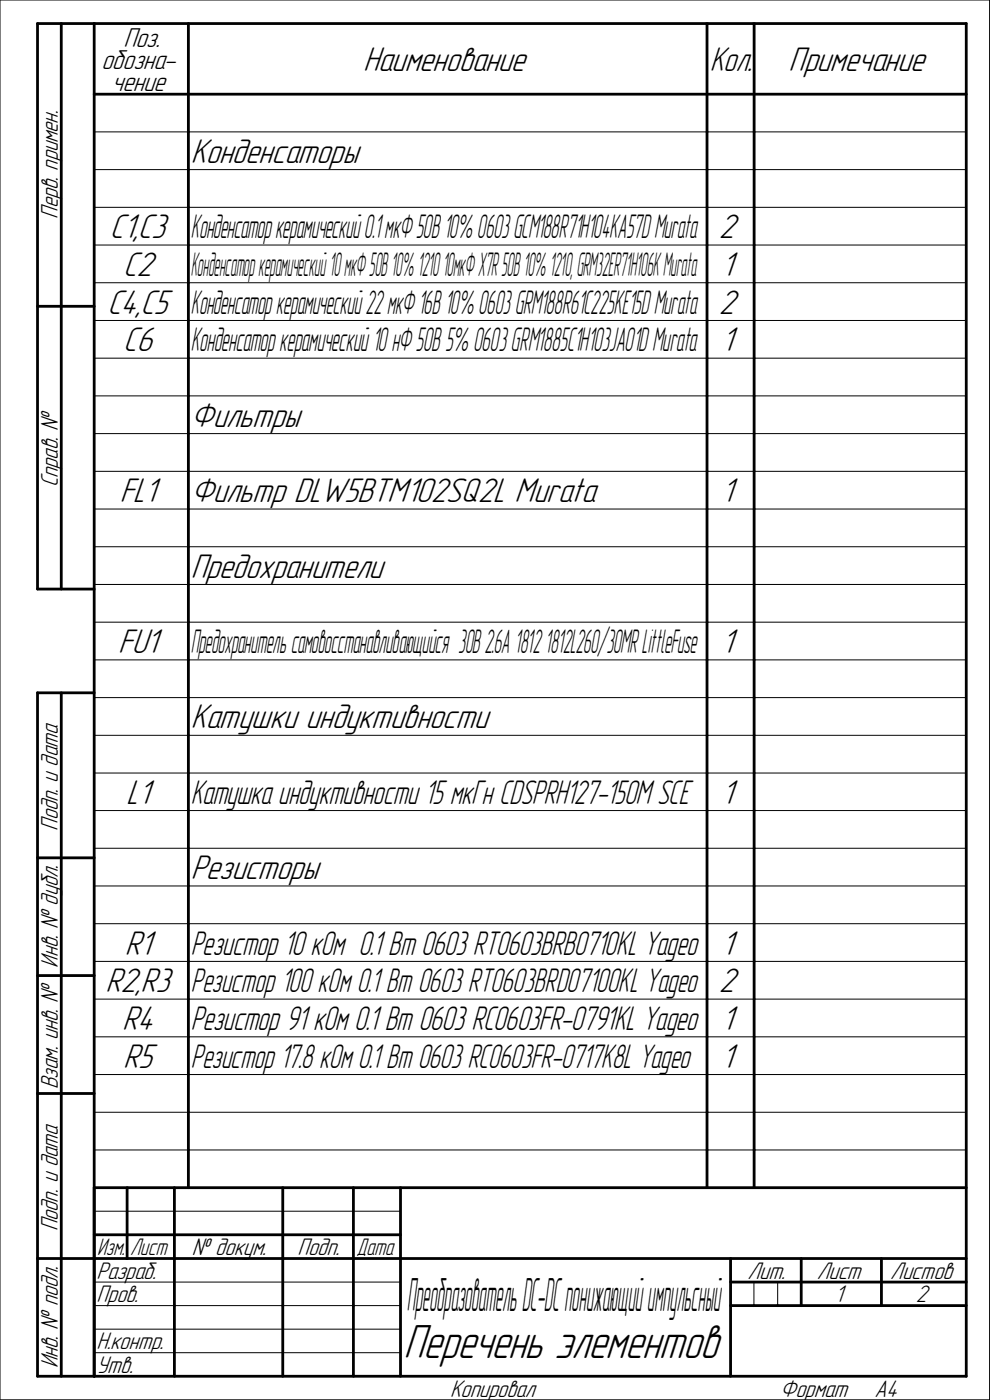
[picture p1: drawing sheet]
<svg xmlns="http://www.w3.org/2000/svg" width="210mm" height="297mm" viewBox="0 0 210 297" stroke-linecap="round" stroke-linejoin="round" font-family="sans-serif">
<defs><g id="words">
<text font-size="10.7" x="85.6" y="288">Перечень элементов</text>
<text font-size="10.2" x="86.3" y="278">Преoбразователь DC-DC понижающий импульсный</text>
<g font-size="7.7">
<text x="77" y="15">Наименование</text>
<text x="167.3" y="15">Примечание</text>
<text x="40.5" y="34.5">Конденсаторы</text>
<text x="23.3" y="50.5">C1,C3</text>
<text x="152.5" y="50.5">2</text>
<text x="26.1" y="58.5">C2</text>
<text x="153" y="58.5">1</text>
<text x="22.8" y="66.5">C4,C5</text>
<text x="152.5" y="66.5">2</text>
<text x="26.1" y="74.5">C6</text>
<text x="153" y="74.5">1</text>
<text x="40.5" y="90.6">Фильтры</text>
<text x="25.4" y="106.6">FL1</text>
<text x="40.5" y="106.6">Фильтр DLW5BTM102SQ2L Murata</text>
<text x="153" y="106.6">1</text>
<text x="40.5" y="122.6">Предохранители</text>
<text x="25.1" y="138.5">FU1</text>
<text x="153" y="138.5">1</text>
<text x="40.5" y="154.5">Катушки индуктивности</text>
<text x="26.8" y="170.5">L1</text>
<text x="153" y="170.5">1</text>
<text x="40.5" y="186.5">Резисторы</text>
<text x="26.5" y="202.5">R1</text>
<text x="153" y="202.5">1</text>
<text x="22.4" y="210.5">R2,R3</text>
<text x="152.5" y="210.5">2</text>
<text x="25.9" y="218.5">R4</text>
<text x="153" y="218.5">1</text>
<text x="26.1" y="226.5">R5</text>
<text x="153" y="226.5">1</text>
</g>
<text font-size="7.6" x="150.6" y="15">Кол.</text>
<g font-size="7.5">
<text x="40.5" y="170.5">Катушка индуктивности 15 мкГн CDSPRH127-150M SCE</text>
<text x="40.5" y="202.5">Резистор 10 кОм 0.1 Вт 0603 RT0603BRB0710KL Yageo</text>
<text x="40.5" y="210.5">Резистор 100 кОм 0.1 Вт 0603 RT0603BRD07100KL Yageo</text>
<text x="40.5" y="218.5">Резистор 91 кОм 0.1 Вт 0603 RC0603FR-0791KL Yageo</text>
<text x="40.5" y="226.5">Резистор 17.8 кОм 0.1 Вт 0603 RC0603FR-0717K8L Yageo</text>
</g>
<g font-size="7.4">
<text x="40.5" y="50.5">Конденсатор керамический 0.1 мкФ 50В 10% 0603 GCM188R71H104KA57D Murata</text>
<text x="40.5" y="66.5">Конденсатор керамический 22 мкФ 16В 10% 0603 GRM188R61C225KE15D Murata</text>
<text x="40.5" y="74.5">Конденсатор керамический 10 нФ 50В 5% 0603 GRM1885C1H103JA01D Murata</text>
</g>
<g font-size="7.3">
<text x="40.5" y="58.5">Конденсатор керамический 10 мкФ 50В 10% 1210 10мкФ X7R 50В 10% 1210, GRM32ER71H106K Murata</text>
<text x="40.5" y="138.5">Предохранитель самовосстанавливающийся 30В 2.6A 1812 1812L260/30MR LittleFuse</text>
</g>
<g font-size="6.1">
<text x="26.2" y="10">Поз.</text>
<text x="21.5" y="14.6">обозна-</text>
<text x="23.7" y="19.3">чение</text>
</g>
<g font-size="5.4">
<text x="12.3" y="46.4" transform="rotate(-90 12.3 46.4)">Перв. примен.</text>
<text x="12.3" y="103.3" transform="rotate(-90 12.3 103.3)">Справ. №</text>
<text x="12.3" y="176.2" transform="rotate(-90 12.3 176.2)">Подп. и дата</text>
<text x="12.3" y="205.3" transform="rotate(-90 12.3 205.3)">Инв. № дубл.</text>
<text x="12.3" y="231" transform="rotate(-90 12.3 231)">Взам. инв. №</text>
<text x="12.3" y="261.2" transform="rotate(-90 12.3 261.2)">Подп. и дата</text>
<text x="40.7" y="266.3">№ докум.</text>
<text x="63.1" y="266.3">Подп.</text>
<text x="20.5" y="271.3">Разраб.</text>
<text x="158.6" y="271.3">Лит.</text>
<text x="173.3" y="271.3">Лист</text>
<text x="188.9" y="271.3">Листов</text>
<text x="20.5" y="276.3">Пров.</text>
<text x="177.1" y="276.3">1</text>
<text x="194.3" y="276.3">2</text>
<text x="20.5" y="286.3">Н.контр.</text>
<text x="12.3" y="290.3" transform="rotate(-90 12.3 290.3)">Инв. № подл.</text>
<text x="20.5" y="291.3">Утв.</text>
<text x="95.5" y="296.3">Копировал</text>
<text x="165.5" y="296.3">Формат</text>
<text x="185.5" y="296.3">A4</text>
</g>
<g font-size="5.3">
<text x="20.6" y="266.3">Изм. Лист</text>
<text x="75.6" y="266.3">Дата</text>
</g>
</g></defs>
<g fill="none" stroke="#000" stroke-width=".21">
<path d="M210 0v297M210.1 0h-210.1v297h210.1M20 28h185M20 36h185M20 44h185M20 52h185M20 60h185M20 68h185M20 76h185M20 84h185M20 92h185M20 100h185"/>
<path d="M20 108h185M20 116h185M20 124h185M20 132h185M20 140h185M20 148h185M20 156h185M20 164h185M20 172h185M20 180h185M20 188h185M20 196h185"/>
<path d="M20 204h185M20 212h185M20 220h185M20 228h185M20 236h185M20 257h65M20 244h185M20 272h65M20 277h65M159.9 272v5M165 272v5M20 282h65"/>
<path d="M20 287h65"/>
</g>
<g fill="none" stroke="#000" stroke-width=".59">
<path d="M13 5v120M20 5v287M20 20h185M40 5v247M150 5v247M160 5v247M8 65h12M20 125h-12v-120h197v287h-197v-145h12M13 147v145M8 182h12M8 207h12M8 232h12"/>
<path d="M20 252h185M27 252v15M37 252v40M60 252v40M75 252v40M85 252v40M8 267h197M20 262h65M155 267v25M155 272h50M155 277h50M170 267v10"/>
<path d="M187 267v10"/>
</g>
<use href="#words"/>
</svg>
